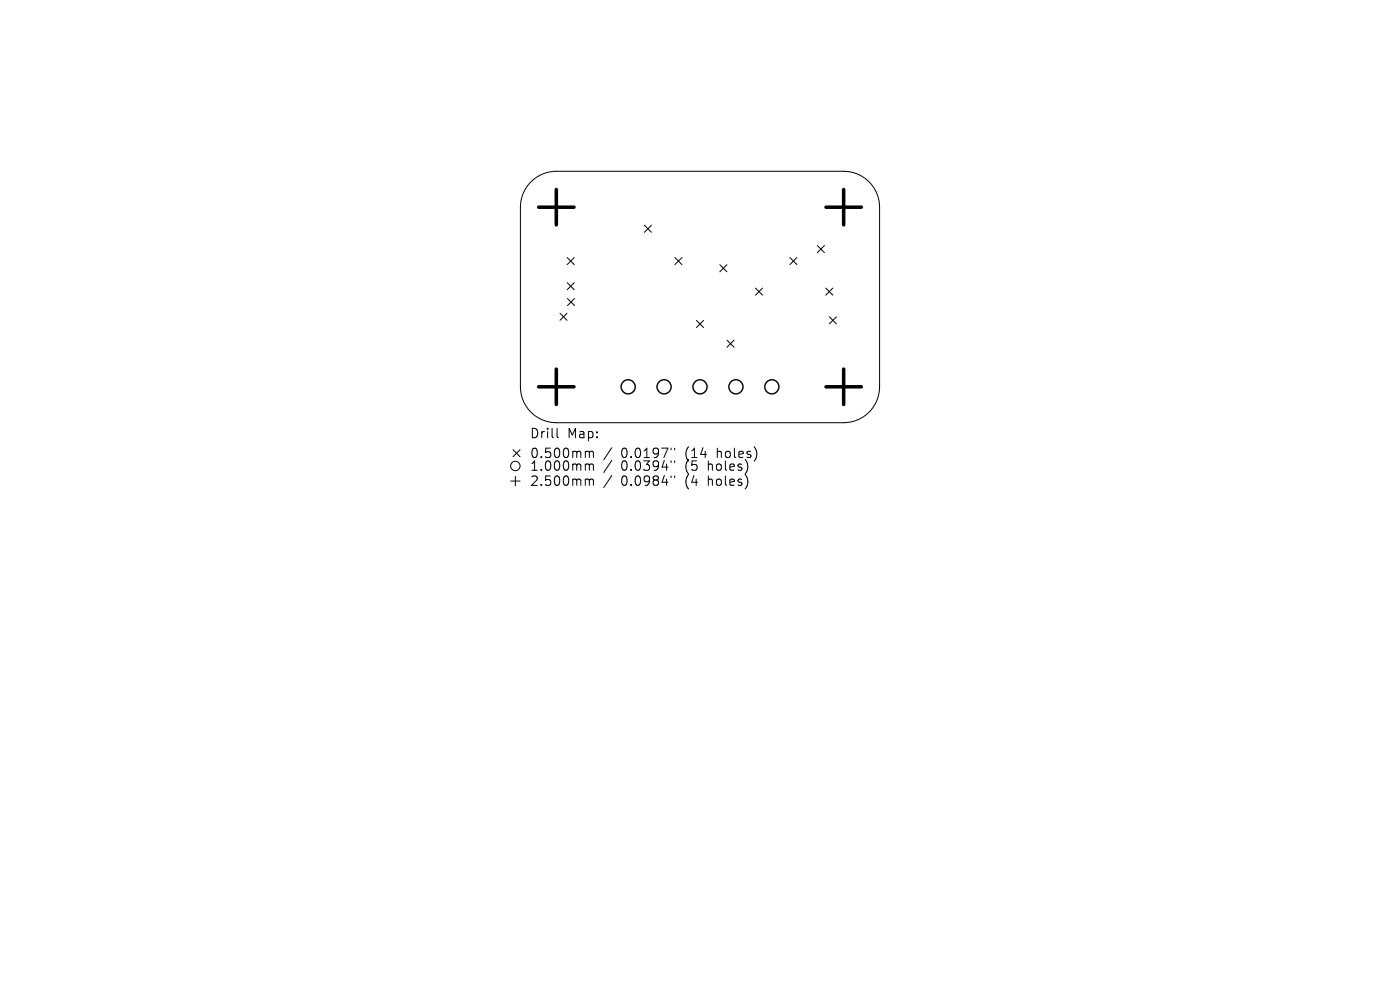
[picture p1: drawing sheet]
<svg xmlns="http://www.w3.org/2000/svg" width="297mm" height="210mm" viewBox="0 0 297 210" stroke-linecap="round" stroke-linejoin="round" font-family="sans-serif">
<defs><g id="words">
<g font-size="2.8">
<text x="112.3" y="93.2">Drill</text>
<text x="120.3" y="93.2">Map:</text>
<text x="112.3" y="97.4">0.500mm</text>
<text x="112.3" y="100.1">1.000mm</text>
<text x="131.8" y="97.4">0.0197&quot;</text>
<text x="131.8" y="100.1">0.0394&quot;</text>
<text x="145.5" y="97.4">(14</text>
<text x="145.5" y="100.1">(5</text>
<text x="150.5" y="100.1">holes)</text>
<text x="152.4" y="97.4">holes)</text>
<text x="112.3" y="103.3">2.500mm</text>
<text x="131.8" y="103.3">0.0984&quot;</text>
<text x="145.5" y="103.3">(4</text>
<text x="150.5" y="103.3">holes)</text>
</g>
</g></defs>
<g fill="none" stroke="#000" stroke-width=".21">
<path d="M112.5 38.7a7.6 7.6 0 0 1 5.5-2.4h61a7.6 7.6 0 0 1 7.6 7.7v38.1a7.6 7.6 0 0 1-7.6 7.6h-61a7.6 7.6 0 0 1-7.6-7.6v-38.1a7.6 7.6 0 0 1 2.1-5.3zM120.3 54.6l1.5 1.5M120.3 60l1.5 1.5M121.8 54.6l-1.5 1.5M121.8 60l-1.5 1.5M136.7 47.8l1.5 1.5M138.2 47.8l-1.5 1.5M143.2 54.6l1.5 1.5M144.7 54.6l-1.5 1.5M152.7 56.2l1.5 1.5M154.2 56.2l-1.5 1.5M167.6 54.6l1.5 1.5"/>
<path d="M169.1 54.6l-1.5 1.5M173.4 52.1l1.5 1.5M174.9 52.1l-1.5 1.5M118.8 66.4l1.5 1.5M120.3 66.4l-1.5 1.5M120.4 63.3l1.5 1.5M121.9 63.3l-1.5 1.5M147.8 68l1.5 1.5M149.3 68l-1.5 1.5M154.2 72.2l1.5 1.5M155.7 72.2l-1.5 1.5M160.3 61.1l1.5 1.5"/>
<path d="M161.8 61.1l-1.5 1.5M175.2 61.1l1.5 1.5M175.9 67.2l1.5 1.5M176.7 61.1l-1.5 1.5M177.4 67.2l-1.5 1.5M108.8 95.4l1.5 1.5M110.3 95.4l-1.5 1.5M118.2 90.9v1.7l.3 .3M124.5 95.7l.4 .1 .1 .2M124.5 98.4h.2l.3 .3M125 96l.3-.3 .5 .1 .1 1.3M125 96v1.1"/>
<path d="M125 98.7v1.1M125 98.7l.3-.3 .5 .1 .1 1.3M129.8 95l-1.7 2.5M129.8 97.7l-1.7 2.5M142.4 95.1v.3M142.4 97.8v.3M143.1 95.1v.3M143.1 97.8v.3M108.3 102h2M109.3 101v2M124.5 101.6h.2l.3 .3M125 101.9v1.1"/>
<path d="M125 101.9l.3-.3 .5 .1 .1 1.3M129.8 100.9l-1.7 2.5M142.4 101v.3M143.1 101v.3"/>
<circle cx="109.3" cy="98.8" r="1"/>
</g>
<g fill="none" stroke="#000" stroke-width=".3">
<circle cx="133.3" cy="82.1" r="1.5"/>
<circle cx="140.9" cy="82.1" r="1.5"/>
<circle cx="148.5" cy="82.1" r="1.5"/>
<circle cx="156.1" cy="82.1" r="1.5"/>
<circle cx="163.7" cy="82.1" r="1.5"/>
</g>
<path d="M114.3 44h7.5M118 40.2v7.5M175.2 44h7.5M179 40.2v7.5M118 78.3v7.5M179 78.3v7.5M114.3 82.1h7.5M175.2 82.1h7.5" fill="none" stroke="#000" stroke-width=".75"/>
<use href="#words"/>
</svg>
